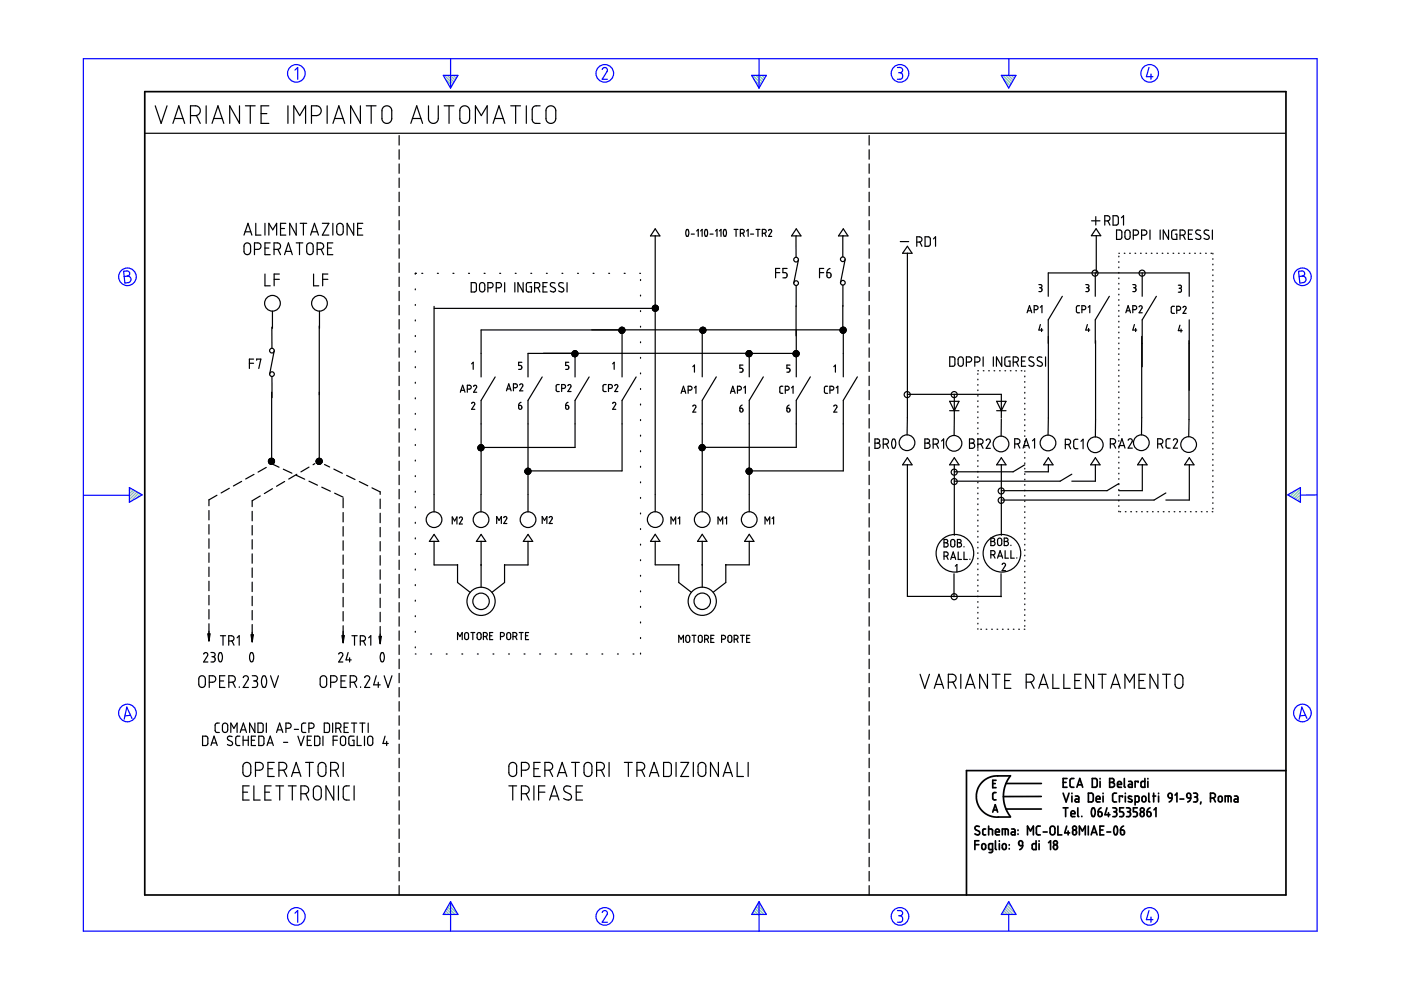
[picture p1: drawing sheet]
<svg xmlns="http://www.w3.org/2000/svg" width="297mm" height="210mm" viewBox="0 0 297 210" stroke-linecap="round" stroke-linejoin="round" font-family="sans-serif">
<g fill="none" stroke="#6c9" stroke-width=".25">
<path d="M94.2 16l1.8 1.8M94.5 16.8l1.3 1.4M94.8 16l1.5 1.4M95.3 18.3l.3 .3M95.5 16l1 1M96.1 16l.6 .6M96.7 16l.3 .2M159.6 16l1.8 1.8M159.9 16.8l1.3 1.4M160.3 16l1.4 1.4M160.7 18.3l.3 .3M160.9 16l1 1"/>
<path d="M161.5 16l.6 .6M162.1 16l.2 .2M212.6 16l1.8 1.8M212.8 16.8l1.3 1.4M213.2 16l1.4 1.4M213.7 18.3l.2 .3M213.8 16l1 1M214.4 16l.7 .6M215.1 16l.2 .2M27.5 103.4h-.1M27.9 103.6l-.5 .4M28.3 103.8l-.9 .9"/>
<path d="M28.7 104.1l-1.3 1.2M29 104.3l-1.6 1.6M29.4 104.5l-1.8 1.9M29.8 104.8l-.8 .8M273.4 104.7l-.3 .3M274.9 103.9l-1.4 1.3M275.7 103.6l-1.8 1.9M275.7 106.1l-.2 .3M275.7 105.5l-.6 .6M275.7 104.9l-1 1M275.7 104.2l-1.4 1.5M94 193.8v.1"/>
<path d="M94.2 193.5l.4 .4M94.4 193.1l.9 .8M94.7 192.7l1.2 1.2M94.9 192.3l1.6 1.6M95.1 191.9l1.9 1.9M95.4 191.5l.8 .8M159.4 193.8v.1M159.6 193.5l.4 .4M159.9 193.1l.8 .8M160.1 192.7l1.2 1.2M160.3 192.3l1.6 1.6M160.5 191.9l1.9 1.9"/>
<path d="M160.8 191.5l.8 .8M212.3 193.8v.1M212.6 193.5l.4 .4M212.8 193.1l.8 .8M213 192.7l1.2 1.2M213.2 192.3l1.6 1.6M213.5 191.9l1.8 1.9M213.7 191.5l.8 .8"/>
</g>
<g fill="none" stroke="#00f" stroke-width=".25">
<path d="M17.7 12.4h261.6v185h-261.6zM62.5 14.9l.6-.6v2.5M94 16h3.1l-1.6 2.7zM95.5 12.4v6.3M127.7 14.7l.5-.4 .5 .3v.5l-1 1.7h1.1M159.4 16h3.1l-1.6 2.7zM160.9 12.4v6.3M190.3 14.3h.7l.3 .3v.6l-.5 .2M190.5 15.4h.3M190.8 15.4l.5 .3v.7l-.3 .4h-.7M212.3 16h3.1l-1.5 2.7zM213.9 12.5v3.5"/>
<path d="M243.6 14.3l-.5 2h1.4M244 15.7v1.1M26.2 57.5l.9-.1 .3 .3 .1 .5-.5 .3 .5 .2 .3 .4-.1 .3-.3 .5-.9 .1zM27 58.5l-.7 .1M275.3 57.5l.9-.1 .3 .3 .1 .5-.5 .3 .5 .2 .3 .4-.1 .4-.2 .3-1 .2zM276.1 58.5l-.7 .1M17.8 105h9.6M27.4 103.4l2.7 1.5-2.7 1.6zM273 104.9l2.7-1.5v3.1zM279.3 104.9l-3.6 .1M27.7 151.7l-1.2 .1M28 152.3l-1.1-2.4-.6 2.6"/>
<path d="M276.8 151.7l-1.2 .1M277.1 152.3l-1.1-2.4-.6 2.6M62.5 193.6l.6-.5v2.4M95.5 191.2v6.2M95.5 191.2l1.6 2.7h-3.1zM127.7 193.5l.1-.3 .5-.1 .5 .4-.1 .4-1 1.6h1.1M160.9 191.2v6.2M160.9 191.2l1.6 2.7h-3.1zM190.3 193.1h.6l.4 .2v.5l-.5 .4M190.5 194.2h.3M190.8 194.2l.5 .3v.7l-.4 .3h-.6M213.9 191.2l1.5 2.7h-3.1z"/>
<path d="M213.9 193.9v3.5M243.6 193.1l-.5 1.9h1.4M244 194.4v1.1"/>
<circle cx="62.8" cy="15.6" r="1.87"/>
<circle cx="128.2" cy="15.6" r="1.87"/>
<circle cx="190.8" cy="15.6" r="1.87"/>
<circle cx="243.8" cy="15.6" r="1.87"/>
<circle cx="27" cy="58.7" r="1.87"/>
<circle cx="276.1" cy="58.7" r="1.87"/>
<circle cx="27" cy="151.2" r="1.87"/>
<circle cx="276.1" cy="151.2" r="1.87"/>
<circle cx="62.8" cy="194.3" r="1.87"/>
<circle cx="128.2" cy="194.3" r="1.87"/>
<circle cx="190.8" cy="194.3" r="1.87"/>
<circle cx="243.8" cy="194.3" r="1.87"/>
</g>
<g fill="none" stroke="#000" stroke-width=".36">
<path d="M30.7 19.4h241.9v170.4h-241.9zM206.7 179.1h.8M207.5 178.3h-.8v1.8M207.6 175.3l-.7-.1-.2 .4 .2 .3 .7 .4 .1 .5-.5 .2-.5-.2M208.2 179l.4-.1 .4 .2v.7l-.3 .3-.5-.2zM209 175.8h-.4l-.2 .2v.9l.6 .1M209.6 175.8l.8 .1v1.1M209.6 175.2v1.8M210.5 166.1h.5M210.5 172.2l.5-1.6 .5 1.6M210.6 171.7h.8M211.1 176.4h.8l-.2-.5-.3-.1-.2 .1-.1 .8 .2 .3h.6"/>
<path d="M211.1 178.3v1.7l.2 .1M211.2 168h-.4l-.3 .3v1.1l.7 .2M211.2 165.4h-.7v1.6h.7M211.9 178.3v.1M211.9 178.9v1.2M212.5 177v-1.2l1.2 .1 .1 1.1M212.6 179l.4-.1 .3 .2v.7l-.2 .3-.5-.2zM213.1 175.8v1.2M213.3 166.1h7.5M213.3 171.5h7.5M214 179.1v.1M214 179.9v.1"/>
<path d="M214.2 164.5h-3.5l-.9 .3-.9 .5-.7 .6-.7 .9-.4 1-.1 1.1 .1 1.1 .4 .9 .7 1 .8 .6 .8 .5 .9 .2h3.5M214.2 164.5l-1 1.7-.5 2.2 .1 1.3 .3 1.3 1.1 2.1M214.5 175.8h.5l.2 .2v1h-.5a.31 .31 0 0 1-.3-.3 .31 .31 0 0 1 .3-.3h.5M215.8 176v.1M215.8 176.8v.1M216.1 178.4l.4-.1 .2 .1 .1 .9-.7-.1-.1-.3zM216.8 179.3l-.2 .5-.4 .3M217.8 177v-1.8l.7 1 .6-1v1.8M219.7 178.3v1.8h-.7l-.2-.2 .1-.9 .8-.1M220.3 178.3v.1M220.3 178.9v1.2M220.6 175.2h-.6l-.3 .3 .1 1.3 .8 .2"/>
<path d="M220.8 168.9h-8.1M221.2 176.4h.8M222.3 178.7l.4-.4v1.8M222.8 175.3l.4-.1 .4 .3 .1 1.1-.4 .4h-.4l-.2-.3-.1-1.1zM224.3 175.2v1.8h.8M225.4 165.9h.6M225.4 168.2l.6 1.8 .7-1.8M225.4 171.3h1M225.9 171.3v1.8M226.2 175.2l-.5 1.4h1.1M226.2 165.1h-.8v1.8h.8M226.5 176.2v.8"/>
<path d="M227.1 172.5h.8l-.1-.5-.4-.1-.3 .2v.8l.2 .2h.6M227.3 168.2v.1M227.3 168.8v1.2M227.5 176.1l.4-.1 .3 .1v.6l-.2 .3h-.2l-.3-.2zM227.7 165.1h-.6l-.2 .3v1.4l.3 .1h.5M228 168.8h.5l.2 .2v1h-.5a.31 .31 0 0 1-.3-.3 .31 .31 0 0 1 .3-.3h.5M228.3 166.9l.6-1.8 .7 1.8M228.5 166.4h.9M228.5 171.3v1.7l.2 .1M228.9 177v-1.8l.6 1 .6-1v1.8M229.4 173.1h.1M230.7 175.2v1.8"/>
<path d="M230.8 168.2h.7l.3 .3v1.2l-.3 .3h-.7zM231.4 177l.6-1.8 .6 1.8M231.5 176.5h.9M231.6 165.1h.7l.3 .2v1.3l-.2 .3h-.8zM231.6 171.4a.53 .53 0 0 1 .5 .2 .53 .53 0 0 1 .1 .5l-.1 .7a.34 .34 0 0 1-.4 .3 .34 .34 0 0 1-.3-.4v-.6zM232.4 169.4h.8v-.3l-.2-.3-.5 .1-.1 .9 .2 .2h.6M232.8 172.1h.6l.2 .2 .1 .5-.2 .3h-.3l-.3-.1zM233.2 176h.6M233.2 165.1v.1M233.2 165.7v1.2M233.4 171.3l-.4 .3-.2 .5M233.9 168.2v.1"/>
<path d="M233.9 168.8v1.2M234 175.2h-.8v1.8h.8M234.7 176.4h.8M234.7 171.3l-.4 1.4h1M235 172.3v.8M235.3 165.1h.6l.3 .3-.1 .4-.3 .1 .4 .1 .1 .3-.1 .4-.3 .2h-.6zM235.3 165.9h.5M235.9 171.3h.7l.1 .2 .1 .3-.4 .3M236.2 172.1h.2M236.3 175.3a.48 .48 0 0 1 .6 .1 .48 .48 0 0 1 0 .5l-.1 .9a.35 .35 0 0 1-.5 .2 .35 .35 0 0 1-.1-.5l-.1-.6zM236.4 172.1l.3 .2 .1 .5-.3 .3h-.6M236.7 168.2h-.5l-.3 .3v1.3l.3 .2h.5"/>
<path d="M236.9 166.3h.9l-.2-.5-.3-.1-.3 .1-.1 .9 .2 .2h.7M237.6 176l.7 .1 .1 .6-.2 .3-.5-.2zM238 169v-.2h-.7v1.2M238.2 175.2l-.5 .3-.1 .5M238.2 171.3h-.8v.8h.6l.2 .4-.1 .6h-.7M238.4 165.1v1.7l.2 .1M238.6 168.2v.1M238.6 168.8v1.2M238.8 171.3h.5l.3 .2v.4l-.3 .2M239.1 172.1h.2M239.3 172.1l.4 .3-.1 .5-.2 .2h-.6M239.3 165.7h.5l.3 .2v1h-.6a.31 .31 0 0 1-.3-.3 .31 .31 0 0 1 .3-.3h.6"/>
<path d="M239.9 168.9l-.2-.1a.29 .29 0 0 0-.4 .1 .29 .29 0 0 0 .1 .4l.5 .2a.33 .33 0 0 1 0 .5 .33 .33 0 0 1-.5 0l-.2-.1M240.7 170l.7-.1 .1-.9-.2-.2h-.6v1.9M241.1 171.3h-.8v.8h.6l.2 .3-.1 .7h-.7M241.3 165.9v-.2h-.6v1.2M241.9 172.3l.2-.2 .4 .2 .1 .5-.1 .2-.4 .1-.2-.1zM242.2 169l.2-.2 .4 .1 .2 .8-.2 .2-.4 .1-.3-.2zM242.7 165.1v1.8h-.6l-.2-.2 .1-.9 .2-.1h.5M243.2 172.1l.7 .2v.7l-.4 .1-.2-.1zM243.4 165.1v.1M243.4 165.7v1.2M243.6 168.2v1.6l.2 .2M243.8 171.3l-.4 .3-.2 .5"/>
<path d="M244.4 168.8h.6M244.6 168.2v1.8M244.7 171.7l.4-.4v1.8M245.6 168.2v.1M245.6 168.8v1.2M247.7 168.4l.3-.2 .4 .1 .1 .9-.7-.1zM248.5 169.2l-.2 .5-.4 .3M249.1 168.6l.4-.4v1.8M250.2 169.4h.8M251.7 168.3l.3-.1 .3 .1 .2 .9h-.6l-.2-.2zM252.5 169.2l-.2 .5-.5 .3M253.1 168.2l.7 .1 .1 .4-.4 .3"/>
<path d="M253.3 169h.2M253.5 169l.4 .2v.5l-.2 .3h-.6M254.6 170l-.1 .5M256.6 169.2l.9-.1 .2-.3-.1-.4-.4-.2h-.6v1.8M257.3 169.2l.4 .8M258.4 169l.2-.2 .4 .1 .1 .8-.1 .2-.4 .1-.3-.2zM259.8 170v-1.2l1.1 .1 .1 1.1M260.4 168.8v1.2M261.7 168.8h.6l.2 .3v.9h-.6a.31 .31 0 0 1-.3-.3 .31 .31 0 0 1 .3-.3h.6M272.6 163.4h-67.7v26.4M210.4 180.1l-.7-.1-.1-.9 .2-.2h.6v1.6l-.2 .2-.5 .1"/>
<circle cx="223.7" cy="179.6" r=".49"/>
<circle cx="223.8" cy="178.7" r=".41"/>
<circle cx="227.8" cy="175.6" r=".41"/>
<circle cx="242.2" cy="171.7" r=".42"/>
</g>
<g fill="none" stroke="#000" stroke-width=".25">
<path d="M30.7 28.3h241.8M32.9 22.4l1.3 3.8 1.2-3.8M36.7 26.2l1.2-3.8 1.3 3.8M37 25.1h1.8M40.4 24.5h1.2l.6-.3 .3-.5-.3-.9-.6-.4h-1.2v3.8M41.6 24.5l.9 1.7M43.7 22.4v3.8M45 26.2l1.2-3.8 1.3 3.8M45.3 25.1h1.8M50.8 22.4v3.8l-2.1-3.8v3.8M52 22.4h2.1M53.1 22.4v3.8"/>
<path d="M55.4 24.1h1.2M57 22.4h-1.6v3.8h1.6M61 22.4v3.8M62.3 26.2v-3.8l1.2 2.1 1.3-2.1v3.8M66 24.5h1.3l.6-.3 .2-.8-.3-.7-.6-.3h-1.2v3.8M69.4 22.4v3.8M70.6 26.2l1.2-3.8 1.3 3.8M71 25.1h1.7M76.4 22.4v3.8l-2.1-3.8v3.8M77.7 22.4h2M78.7 22.4v3.8M81.2 22.8l.5-.3h.6l.5 .2 .2 .4 .1 2.2-.3 .5-.5 .3h-.7l-.6-.6v-2.2z"/>
<path d="M84.6 28.7v2.1M84.6 31.7v2.1M84.6 34.8v1.9M84.6 37.8v2M87.1 26.2l1.2-3.8 1.3 3.8M87.4 25.1h1.8M90.8 22.4v2.9l.4 .7 .5 .2 .8-.2 .4-.6v-3M94.2 22.4h2M95.2 22.4v3.8M97.7 22.8l.4-.3 .6-.1 .4 .2 .4 .5v2.2l-.2 .6-.4 .2h-.8l-.6-.6v-2.2zM100.8 26.2v-3.8l1.2 2.1 1.3-2.1v3.8M104.5 26.2l1.3-3.8 1.2 3.8"/>
<path d="M104.9 25.1h1.8M108.3 22.4h2.1M109.3 22.4v3.8M111.6 22.4v3.8M114.5 22.4l-1.1 .1-.4 .3-.2 .4v2.2l.2 .4 .5 .4h1M116 22.8l.4-.3 .5-.1 .5 .2 .4 .5v2.2l-.3 .6-.3 .2h-.8l-.6-.6v-2.2zM184.3 28.7v2.1M184.3 31.7v2.1M184.3 34.8v1.9M184.3 37.8v2M51.7 49.8l.9-2.5 .8 2.5M51.9 51.7l.7-.2 .5 .5v1.5l-.5 .5-.4-.1-.4-.3-.1-1.5z"/>
<path d="M52 49.1h1.2M54 52.9h.8l.3-.2 .2-.4-.1-.5-.5-.3h-.7v2.5M54.2 47.3v2.5h1.1M56.2 47.3v2.5M56.2 58.1v2.5h1.1M56.2 52.6h.8M57 49.8v-2.5l.8 1.4 .9-1.4v2.5M57.3 51.5h-1.1v2.5h1.1M58.1 52.9h.8l.4-.2 .2-.4-.2-.6-.4-.2h-.8v2.5M58.1 59.2h1.1M58.9 52.9l.6 1.1M59.2 58.1h-1.1v2.5"/>
<path d="M59.5 48.5h.8M60.3 54l.9-2.5 .8 2.5M60.6 53.3h1.1M60.6 47.3h-1.1v2.5h1.1M62.8 47.3v2.5l-1.4-2.5v2.5M62.8 51.5h1.4M63.5 51.5v2.5M63.6 47.3h1.4M64.3 47.3v2.5M65.2 51.7l.6-.2 .4 .2 .2 .3v1.4l-.5 .6-.6-.1-.2-.3-.1-1.5zM65.8 49.8l.9-2.5 .8 2.5M66.1 49.1h1.2"/>
<path d="M66.5 58.1v2.5h1.1M67.2 52.9h.9l.3-.2 .2-.4-.1-.5-.5-.3h-.8v2.5M68.1 52.9l.5 1.1M68.3 47.3h1.4l-1.4 2.5h1.4M68.4 59.2h1.1M69.4 52.6h.9M69.5 58.1h-1.1v2.5M70.6 47.3v2.5M70.6 51.5h-1.2v2.5h1.2M71.5 47.6l.7-.3 .5 .5 .1 1.5-.5 .5h-.5l-.4-.4v-1.5zM75 47.3v2.5l-1.4-2.5v2.5M75.8 48.5h.8"/>
<path d="M76.9 47.3h-1.1v2.5h1.1M84.6 40.7v2.1M84.6 43.8v2M84.6 46.8v1.9M84.6 49.8v2M84.6 52.7v2.1M84.6 55.8v2M84.6 58.8v1.9M88.1 58h.1M88.1 58v.1M89.4 58h.2M92.7 58h.2"/>
<path d="M96 58h.2M99.3 58h.2M99.9 59.9h.9l.2 .3v1.4l-.3 .3h-.8zM102.6 58h.2M105.9 58h.3M107 59.9v2M109.2 59.9v2M109.2 58h.2M110.9 59.9v2l-1.1-2v2M112.5 58h.2M112.7 59.9h-.8l-.3 .2v1.5l.3 .3h.8v-1.1h-.3M115.8 58h.2"/>
<path d="M116 59.9h-.9v2h.9M119.1 58h.2M120.2 59.9v2M122.4 58h.2M125.8 58h.1M129.1 58h.1M132.3 58h.2M135.6 58h.2M135.8 59.3v.2M138.9 50v58.5M138.9 48.5l1 1.5h-2zM145.5 48.7a.51 .51 0 0 1 .5 .8v.2a.32 .32 0 0 1-.3 .4 .32 .32 0 0 1-.3-.4z"/>
<path d="M146.6 49.6h.6M147.7 49l.3-.4v1.5M148.5 49l.4-.4v1.5M149.6 48.7l.2-.1 .1 .3 .1 .8a.32 .32 0 0 1-.4 .4 .32 .32 0 0 1-.2-.4zM150.5 49.6h.7M151.7 49l.3-.4v1.5M152.5 49l.4-.4v1.5M153.5 48.7a.5 .5 0 0 1 .5 .7v.3a.32 .32 0 0 1-.4 .4 .32 .32 0 0 1-.2-.4zM155.6 48.6h.9M156.1 48.6v1.5M157 49.5l.7-.2 .1-.3-.2-.3-.6-.1v1.5M157.5 49.5l.3 .6"/>
<path d="M158.3 49l.3-.4v1.5M159.1 49.6h.7M160.3 48.6h.8M160.7 48.6v1.5M161.6 49.5l.6-.1 .3-.3-.1-.3-.8-.2v1.5M162.1 49.5l.4 .6M162.9 48.9a.34 .34 0 0 1 .5-.3 .34 .34 0 0 1 .2 .5l-.7 1h.7M164.4 57.8h.9M165.3 56.9h-.9v2M166.9 56.9h-.9v.9h.5l.4 .4-.2 .6-.7 .1M168.8 50.1v4.4M168.8 48.5l1 1.5h-2z"/>
<path d="M169.3 55.1l-1 4.9M173.8 57.8h.8M174.6 56.9h-.8v2M175.3 57.8l.8 .1 .1 .7-.2 .2-.3 .1-.3-.1zM176 56.9l-.5 .3-.2 .6M178.7 50v4.5M178.8 48.5l1 1.5h-2zM179.2 55l-1 4.9M184.3 40.7v2.1M184.3 43.8v2M184.3 46.8v1.9M184.3 49.8v2"/>
<path d="M184.3 52.7v2.1M184.3 55.8v2M184.3 58.8v1.9M190.9 51.2h1.8M192.4 53.7v34.9M192.4 52.2l1 1.5h-2zM194.4 51.3h.7l.3-.2 .1-.4-.2-.4-.9-.1v2M195 51.3l.5 .9M196.1 50.2h.8l.3 .3 .1 1.3-.4 .4h-.8zM197.9 50.7l.5-.5v2M222.2 57.8v5M222.3 57.9h29.8"/>
<path d="M231.4 46.8h1.8M232.2 57.8v5M232.3 45.9v1.8M232.4 48.5l1 1.5h-2zM232.4 50v7.9M234.2 46.8l.9-.1 .2-.3-.1-.5-.3-.2h-.7v2M234.9 46.8l.4 .9M236 45.7h.8l.3 .4v1.2l-.3 .4h-.8zM236.7 48.8h.8l.3 .3v1.2l-.2 .4-.9 .1zM237.2 53.7h.1M237.2 54.3v.2M237.2 55.5v.1"/>
<path d="M237.2 56.6v.2M237.2 57.8v.1M237.2 58.9v.2M237.8 46.2l.4-.5v2M238.4 53.7h.1M238.7 48.9l.5-.1 .4 .4v1.1l-.3 .4h-.5l-.3-.3v-1.2zM239.5 53.7h.1M240.3 49.9l.9-.2 .2-.3-.1-.4-.4-.2h-.6v2M240.6 53.7h.2M241.8 53.7h.2M242 49.9l1-.2 .2-.3-.2-.5-1-.1v2M242.2 57.8v5"/>
<path d="M243 53.7h.1M243.8 48.8v2M244.1 53.7h.1M245.3 53.7h.1M246 48.8v2M246.4 53.7h.1M247.5 53.7h.2M247.8 48.8v2l-1.2-2v2M248.7 53.7h.2M249.5 48.8h-.8l-.3 .3v1.3l.3 .3 .8 .1v-1.1h-.3M249.9 53.7h.1M250.2 49.9l.9-.2 .2-.3-.1-.4-.4-.2h-.6v2"/>
<path d="M250.8 49.9l.5 .9M251 53.7h.1M252 49.7h.6M252.1 57.8v5M252.2 53.7h.1M252.8 48.8h-.8v2h.8M253.3 53.7h.1M254.4 53.7h.2M254.5 48.9l-.6-.1-.4 .3 .1 .4 1 .6-.1 .5-.4 .2-.6-.3M255.6 53.7h.2M256.3 48.9l-.7-.1-.3 .4 .1 .3 .9 .5v.6l-.5 .2-.5-.3M256.8 53.7h.1"/>
<path d="M257 48.8v2M257.2 53.7v.1M257.2 54.8v.2M257.2 56v.2M257.2 57.1v.2M257.2 58.3v.1M257.2 59.5v.1M52.9 77h.9M53.8 76.1h-.9v2M54.4 76.4v-.3h.9l-.4 2M57.6 69.4l.1 4.5M57.7 79.8v4.5"/>
<path d="M57.8 66v3.6M58.1 74.3l-.9 5M67.7 69.1v28.5M67.7 66v3.6M84.6 61.8v2M84.6 64.7v2.1M84.6 67.8v2M84.6 70.8v1.9M84.6 73.8v2M84.6 76.8v2M84.6 79.8v2M88.1 61.3v.1"/>
<path d="M88.1 64.6v.1M88.1 67.8v.3M88.1 71.1v.3M88.1 74.4v.3M88.1 77.7v.3M92 65v43.5M92.1 65.4h46.8M100 77.2l.3-.4v1.5M101.8 60.1l.6-.2 .4 .4v1.2l-.5 .4-.4-.1-.2-.2v-1.1zM102 79.9v-9.9h29.9v9.9M103.4 61l1-.1 .1-.3-.1-.5-.3-.2h-.7v2M105 79.9l-3 5v23.6"/>
<path d="M105.2 61l.9-.1 .2-.3-.1-.5-.3-.2h-.7v2M110.6 76.8h-.6v.7h.4l.2 .3-.1 .4-.5 .1M112 79.9v-5h9.9v5M113.3 61l1-.1 .2-.4-.3-.5-.9-.1v2M114 61l.5 .9M115 79.9l-3 5v23.6M115.1 60.8h.7M115.2 74.9h43.8M117.7 60l-.7-.1-.3 .5 .1 .3 .9 .5v.5l-.4 .2-.6-.2M119.4 60l-.6-.1-.3 .2-.1 .3 .2 .3 .8 .4 .1 .6-.4 .2-.7-.2M120.6 76.8h-.7v.7h.5l.2 .2-.1 .5-.6 .1M121.5 75.5h.1"/>
<path d="M121.7 74.4l-.4 .4M121.7 75.6l.8-.7-.7 .7M121.8 75.5l-.2 .1M121.8 74.4l-.5 .5M121.9 74.4l-.7 .6M122 74.4l-.7 .7M122.1 74.4l-.8 .8M122.2 74.4l-.9 .9 .9-.8M122.3 75.5l-.1 .1M122.3 74.5l-.9 .9M122.4 74.6l-.9 .9M122.5 75.3l-.4 .3"/>
<path d="M122.5 74.7l-.9 .9M122.5 74.7l-.8 .8M122.5 75.2l-.3 .3M122.5 75l-.5 .6M122.5 75l-.6 .6M124.9 79.9l-3 5v10h-19.9M125.5 69.9h53.3v10M129.9 77.2l.3-.4v1.5M131.5 70.5h.1M131.7 70.5l-.1 .1M131.7 69.4l-.5 .4M131.8 69.4l-.6 .5"/>
<path d="M131.8 70.5l-.1 .2 .2-.2M131.9 69.4l-.7 .6M131.9 69.4l-.7 .7M132 69.4l-.8 .8M132.1 70.5l-.2 .2M132.1 69.4l-.8 .8M132.2 69.4l-.9 1 .9-.9M132.3 69.5l-.9 .9M132.3 69.6l-.9 .9M132.4 69.6l-1 .9M132.4 69.6l-.9 .9M132.4 69.7l-.8 .8"/>
<path d="M132.4 69.8l-.8 .8M132.4 70.3l-.3 .3M132.5 70.2l-.3 .3M132.5 69.9l-.7 .6M132.5 69.8l-.7 .7M132.5 70l-.7 .7M134.9 79.9l-3 5v14.9h-19.9M135.8 62.6v.2M135.8 65.9v.2M135.8 69.2v.2M135.8 72.5v.2M135.8 75.8v.2"/>
<path d="M135.8 79.1v.2M138.6 65.5l.7-.7-.9 .9M138.6 64.8l-.2 .2M138.6 65.5l-.2 .2M138.7 64.7l-.4 .4M138.9 64.7l-.6 .6M139 65.5l-.4 .4M139 64.7l-.7 .7M139.1 64.7l-.8 .8M139.2 65.5l-.5 .5M139.2 64.8l-.8 .8 .1-.1M139.4 64.9l-.7 .6"/>
<path d="M139.4 64.9l-.9 .9M139.5 65.7l-.2 .2M139.5 65l-.9 .9M139.5 65.1l-.4 .4M139.6 65.2l-.9 .8M139.6 65.5l-.5 .5M139.6 65.2l-.7 .8 .7-.7M139.6 65.4l-.6 .6M146.9 77.7l.3-.3v1.5M148.5 70.4l.9-.9-.9 .9M148.7 69.5l-.2 .2M148.8 69.4l-.4 .4"/>
<path d="M148.9 69.9v10M148.9 70.5l.7-.7-.8 .8M149 70.5l-.2 .1M149 69.4l-.6 .6M149.1 70.5l-.1 .2M149.1 69.4l-.7 .7M149.2 69.4l-.8 .8M149.3 69.4l-.9 .9M149.5 69.6l-.9 .9M149.6 69.7l-.9 .9M149.6 70.4l-.2 .1M149.6 70.2l-.4 .4"/>
<path d="M149.7 70.1l-.6 .6M149.7 69.9l-.8 .8M151.9 79.9l-3 5v23.6M157.5 77.4h-.6v.7h.4l.2 .2-.1 .5-.5 .1M158.2 75.1l.8-.7-.8 .8M158.5 75.5h.1M158.5 74.4l-.3 .3M158.6 74.4l-.4 .4M158.7 75.5l-.1 .1M158.8 74.3l-.6 .7M158.9 75.5l-.1 .1M159 75.5l-.1 .1"/>
<path d="M159.1 74.4l-.9 .9 .9-.9M159.2 74.5l-.9 .9M159.3 74.5l-.9 1M159.3 75.4l-.1 .1M159.4 74.7l-.9 .8M159.4 74.7l-.9 .9M159.4 74.8l-.7 .7M159.4 75.2l-.4 .4M159.4 74.8l-.8 .8M159.4 74.9l-.7 .7M159.4 75.1l-.4 .4M161.8 79.9l-2.9 5v23.6"/>
<path d="M167.5 77.4h-.7v.7h.5l.2 .3-.1 .4-.6 .1M168.1 75.1l.9-.7-.8 .7M168.5 74.4l-.3 .3M168.6 74.4l-.4 .4M168.7 74.3l-.6 .6M168.8 64.9v6.3M168.8 60.5v4.5M168.8 74.3l-.7 .7M168.8 69.9v10M168.8 74.9h-9.9v5M169 75.5l-.1 .1M169 74.4l-.8 .8"/>
<path d="M169.1 74.4l-.9 .9M169.1 74.5l-.8 .9M169.2 74.5l-.9 .9M169.3 74.6l-.9 .9M169.3 75.3l-.1 .2M169.4 74.7l-.9 .9M169.4 74.8l-.8 .8M169.4 75.1l-.4 .5M169.4 74.9l-.7 .7M169.4 75.1l-.4 .4M169.4 75l-.6 .6M171.8 79.9l-3 5v9.9h-19.9"/>
<path d="M176.8 77.7l.3-.3v1.5M178.5 69.4l-.3 .3M178.5 70.5v.1M178.5 69.4l-.4 .4M178.7 69.4l-.6 .6M178.7 64.8v5.2M178.7 60.5v4.4M178.8 69.4l-.7 .6M178.9 69.4l-.8 .7M178.9 69.4l-.8 .8M179 70.5l-.1 .1M179 69.4l-.8 .9"/>
<path d="M179.1 69.5l-.9 .9M179.2 69.5l-1 .9M179.2 69.6l-.9 .9M179.3 69.7l-.8 .8M179.3 70.4l-.2 .1M179.3 69.8l-.8 .8M179.4 69.8l-.8 .8M179.4 70.1l-.5 .5M179.4 70l-.7 .7M179.4 69.9l-.7 .7M179.4 70.1l-.4 .4M181.8 79.9l-3 5v14.9h-19.9"/>
<path d="M184.3 61.8v2M184.3 64.7v2.1M184.3 67.8v2M184.3 70.8v1.9M184.3 73.8v2M184.3 76.8v2M184.3 79.8v2M201.4 75.7h.7l.4 .3v1.3l-.3 .3-.8 .1zM203.3 75.9l.5-.2 .4 .4v1.1l-.3 .4h-.5l-.3-.4zM204.9 76.8l.9-.2 .2-.3-.2-.5-.9-.1v2M206.7 76.8h.6l.3-.2 .2-.5-.2-.3-.9-.1v2M207.3 78.6h.2"/>
<path d="M207.3 79.2v.2M208.4 75.7v2M208.5 78.6h.1M209.6 78.6h.2M210.6 75.7v2M210.8 78.6h.1M211.9 78.6h.2M212.4 75.7v2l-1.1-2v2M213.1 78.6h.1M214.1 75.7h-.8l-.3 .3v1.3l.3 .3 .8 .1v-1.1h-.3M214.2 78.6h.2M214.8 76.8l1-.2 .1-.3-.1-.4-.3-.2h-.7v2"/>
<path d="M215.4 78.6h.1M215.5 76.8l.4 .9M216.5 78.6h.2M216.6 76.6h.7M217.3 78.6v.1M217.3 79.7v.2M217.5 75.7h-.9v2h.9M217.8 66.3l.5-1.5 .5 1.5M217.9 65.9h.7M219.1 75.8l-.7-.1-.2 .2-.1 .3 .2 .3 .8 .4 .1 .5-.3 .3-.8-.3M219.3 65.7l.7-.2v-.5l-.2-.2h-.5v1.5M220.3 60.3h.4a.34 .34 0 0 1 .2 .4 .34 .34 0 0 1-.3 .3"/>
<path d="M220.4 61h.2M220.6 61l.3 .1v.5l-.2 .2h-.4M220.6 68.8l-.3 1.2h.8M220.6 65.2l.3-.4v1.5M220.8 69.6v.7M220.9 75.8l-.7-.1-.3 .5 .2 .3 .9 .5v.4l-.3 .3-.8-.3M221.7 75.7v2M225.2 62.8l-3 5 .1 20.8M228.9 64.8l-.5 .1-.2 .2 .1 1.1 .6 .1M229.4 65.7l.7-.1 .1-.3-.1-.4-.7-.1v1.5M230.2 60.3h.3a.33 .33 0 0 1 .4 .4 .33 .33 0 0 1-.4 .3M230.4 61h.1"/>
<path d="M230.5 61l.4 .2-.1 .5-.6 .1M230.5 68.8l-.3 1.2h.9M230.7 65.2l.4-.4v1.5M230.8 69.6v.7M232.3 72.2v16.8M235.2 62.8l-3 5v5M237.2 60.1v.1M237.2 61.2v.2M237.2 62.4v.1M237.2 63.5v.2M237.2 64.7v.1M237.2 65.8v.2"/>
<path d="M237.2 67v.1M237.2 68.1v.2M237.2 69.3v.1M237.2 70.4v.2M237.2 71.6v.1M237.2 72.7v.2M237.2 73.9v.1M237.2 75v.2M237.2 76.2v.1M237.2 77.3v.2M237.2 78.5v.1M237.2 79.6v.2"/>
<path d="M238.7 66.3l.5-1.5 .5 1.5M238.8 65.9h.7M240.2 60.3h.3a.33 .33 0 0 1 .4 .4 .33 .33 0 0 1-.4 .3M240.2 65.7l.7-.1 .1-.3-.1-.4-.7-.1v1.5M240.3 61h.2M240.5 61l.3 .1v.5l-.2 .2h-.4M240.5 68.8l-.3 1.2h.8M240.8 69.6v.7M241.5 65.1l.1-.1a.33 .33 0 0 1 .4-.1 .33 .33 0 0 1 .1 .4l-.6 1h.7M242.1 71.3l-.1 20.9M245.2 62.8l-3 5v10M249 64.9l-.5 .1-.2 .2 .1 1.1 .6 .1"/>
<path d="M249.5 65.8l.7-.1 .1-.2-.1-.4-.7-.2v1.5M249.8 60.5h.4a.33 .33 0 0 1 .3 .3 .33 .33 0 0 1-.3 .3M250 61.1h.2M250.2 61.1l.2 .2 .1 .4-.3 .3h-.4M250.2 68.9l-.4 1.2h.9M250.4 69.8v.6M250.8 65.2a.33 .33 0 0 1 .5-.2 .33 .33 0 0 1 .1 .4l-.6 1h.7M252.1 72.2l-.1 20.4M252.1 67.8v15M257.2 60.6v.1M257.2 61.7v.2M257.2 62.9v.2"/>
<path d="M257.2 64.1v.1M257.2 65.2v.1M257.2 66.4v.1M257.2 67.5v.1M257.2 68.6v.2M257.2 69.8v.2M257.2 71v.1M257.2 72.1v.1M257.2 73.3v.1M257.2 74.4v.1M257.2 75.5v.2M257.2 76.7v.2"/>
<path d="M257.2 77.9v.1M257.2 79v.1M56.5 99.1l-1.8 1M57 97.9l-.1 .1M57.1 97.3v.1M57.1 97.9l-.1 .2M57.3 97.2l-.3 .3M57.5 97.2l-.6 .5M57.5 97.9l-.4 .4M57.5 97.2l-.6 .6M57.6 83.1v14.5M57.6 97.2l-.7 .7 .8-.7"/>
<path d="M57.7 97.9l-.5 .5M57.8 97.2l-.7 .7M57.8 97.2l-.8 .8M57.8 98.3l-.1 .1M57.8 97.9l.3-.3-.7 .8M57.8 97.7l.3-.2-.9 .8M57.8 97.8l-.5 .6M57.8 97.7l-.2 .2M57.8 97.5l-.4 .4M57.9 97.3l-.9 .9M58 97.3l-1 .9M58 98.5l1.2 .6"/>
<path d="M58 97.3l-.9 1M58 98.2v.1M58.1 97.9l-.3 .2M58.2 97.7l-.8 .7M58.2 97.9l-.6 .5M58.2 98l-.4 .3M60.1 99.5l1.8 .8M65.5 99l-1.7 1.1M66.8 98.3l-.4 .2M67.1 97.9h-.1M67.1 97.9v.1M67.5 97.2l-.4 .4"/>
<path d="M67.6 97.2l-.6 .5M67.6 97.9l-.3 .4M67.7 97.2l-.7 .6M67.8 97.2l-.8 .7M67.8 97.9l-.4 .5M67.8 97.3l-.7 .8M67.8 97.9h.1M67.8 97.2l-.7 .7M67.9 97.2l-.1 .1M68 97.2l-.9 .9M68 97.9l-.6 .5M68.1 97.3l-.9 .9 .6-.7"/>
<path d="M68.1 97.3l-.3 .3M68.1 97.4l-.9 .9M68.2 97.4l-.6 .5M68.2 97.5l-.9 .9M68.2 97.5l-.4 .4M68.3 98l-.4 .4M68.3 97.6l-.4 .3M68.3 97.6l-.8 .8M68.3 97.9l-.5 .5M68.3 97.9h.1M68.3 97.8l-.7 .6M68.3 97.7l-.7 .7"/>
<path d="M68.8 98.5l1.1 .5M70.8 99.5l1.8 .9M84.6 82.8v2M84.6 85.8v2M84.6 88.8v2M84.6 91.8v2M84.6 94.8v2M84.6 97.8v2M88.1 81v.3M88.1 84.3v.3M88.1 87.7v.1M88.1 91v.1"/>
<path d="M88.1 94.3v.1M88.1 97.6v.1M97.6 83.2l.5-1.5 .5 1.5M97.7 82.8h.7M99.1 82.5l.7-.1 .1-.4-.2-.3h-.6v1.5M100 85.5a.34 .34 0 0 1 .4-.2 .34 .34 0 0 1 .2 .5l-.6 1h.7M100.4 81.9a.33 .33 0 0 1 .5-.2 .33 .33 0 0 1 .1 .5l-.6 1h.7M101.6 95.4h.1M101.8 94.3l-.5 .5M101.8 95.4l-.1 .1M101.9 94.3l-.6 .5M101.9 95.4l-.1 .1"/>
<path d="M102 95.4l-.1 .2M102 94.3l-.7 .7M102.1 95.4l.5-.4-.6 .6M102.2 94.3l-.9 .8M102.2 95.4l-.2 .2M102.2 94.3l-.8 .8M102.3 94.4l-.9 .8 .9-.8M102.3 95.4l-.1 .1M102.3 95.4v.1M102.4 94.4l-.9 .9M102.4 94.5l-.9 .9M102.5 94.5l-.9 .9"/>
<path d="M102.5 94.6l-.9 .8M102.5 94.6l-.8 .8M102.6 95.2l-.3 .2M102.6 94.7l-.8 .7M102.6 94.8l-.7 .6M102.6 95.1l-.3 .3M107.4 82.9l.5-1.5 .5 1.5M107.5 82.5h.7M108.9 82.2l.7-.2 .1-.2-.1-.3-.7-.1v1.5M110 86h.5l.1 .5a.34 .34 0 0 1-.3 .3 .34 .34 0 0 1-.3-.3zM110.2 81.6a.34 .34 0 0 1 .5-.2 .34 .34 0 0 1 .1 .5l-.6 1h.7M110.5 85.3l-.4 .3-.1 .4"/>
<path d="M111.8 99.3l-.5 .4M111.8 99.3l-.5 .5M112 99.3l-.7 .6M112 99.3l-.7 .7M112.1 99.3l-.8 .8M112.2 99.4l-.8 .8 .9-.8M112.3 99.4l-.9 .9M112.4 99.4l-.9 1M112.4 99.5l-.9 .9M112.5 99.5l-.9 .9M112.5 99.6l-.8 .8M112.5 99.7l-.9 .8"/>
<path d="M112.5 99.7l-.6 .7M112.6 99.8l-.8 .7M112.6 99.9l-.7 .7M112.6 99.9l-.6 .5M118.6 81.5h-.4l-.3 .3v1l.3 .2h.4M119.1 82.4l.7-.2v-.5l-.7-.2v1.5M119.9 86h.6l.1 .5a.33 .33 0 0 1-.3 .3 .33 .33 0 0 1-.4-.3zM120.4 81.8a.34 .34 0 0 1 .5-.3 .34 .34 0 0 1 .1 .5l-.6 1h.7M120.4 85.3l-.3 .2-.2 .5M128.5 81.5h-.4l-.3 .3 .1 1.1 .6 .1M129 82.4l.7-.2 .1-.4-.1-.2-.7-.1v1.5M129.9 85.5a.33 .33 0 0 1 .4-.2 .33 .33 0 0 1 .2 .5l-.6 1h.7"/>
<path d="M130.3 81.8a.33 .33 0 0 1 .5-.3 .33 .33 0 0 1 .2 .5l-.7 1h.7M135.8 82.4v.2M135.8 85.7v.2M135.8 89v.2M135.8 92.3v.2M135.8 95.6v.2M135.8 98.9v.2M144.4 83.4l.5-1.5 .5 1.5M144.5 83h.8M145.9 82.7l.7-.1 .1-.4-.1-.2-.7-.1v1.5M146.9 86.1l.1-.1a.33 .33 0 0 1 .4-.1 .33 .33 0 0 1 .1 .5l-.6 1h.7M147.2 82.2l.4-.3v1.5"/>
<path d="M148.2 95l.8-.7-.8 .8M148.7 94.3l-.4 .4M148.8 94.3l-.6 .6M148.9 94.3l-.7 .6M149 95.4l-.2 .2M149.1 94.3l-.8 .9M149.1 95.4l-.1 .1M149.2 94.4l-.9 .9M149.3 94.4l-.9 .9M149.3 94.5l-.9 .9M149.4 94.5l-1 .9M149.4 94.6l-.9 .9"/>
<path d="M149.4 95.3l-.2 .1M149.4 94.6l-.8 .8M149.5 94.7l-.9 .8M149.5 94.7l-.8 .8M149.5 95.1l-.4 .3M149.5 95l-.5 .5M149.5 94.8l-.7 .7M149.5 94.9l-.6 .5M154.9 83.4l.5-1.5 .5 1.5M155 83h.7M156.4 82.7l.7-.1 .1-.4-.2-.2-.6-.1v1.5M156.9 86.6h.5l.1 .6a.33 .33 0 0 1-.4 .2 .33 .33 0 0 1-.2-.4z"/>
<path d="M157.4 85.9l-.4 .2-.1 .5M157.7 82.2l.3-.3v1.5M158.5 99.3l-.2 .3M158.6 99.3l-.4 .4M158.8 99.3l-.6 .5M158.8 99.3l-.6 .6M159 99.3l-.8 .8M159.1 99.3l-.9 .8M159.1 99.3l-.9 .9M159.2 99.4l-.9 .9M159.3 99.4l-.9 1M159.3 99.5l-.9 .9"/>
<path d="M159.4 99.5l-.9 .9M159.4 99.6l-.9 .9M159.4 99.7l-.8 .8M159.4 99.7l-.7 .7M159.5 99.8l-.8 .7M159.5 99.9l-.6 .5M159.5 100l-.5 .4M166 81.9h-.5l-.2 .3 .1 1 .6 .2M166.5 82.7h.7l.1-.3-.1-.4-.7-.1v1.5M166.8 86.6h.6l.1 .6a.33 .33 0 0 1-.4 .2 .33 .33 0 0 1-.3-.4zM167.3 85.9l-.4 .3-.1 .4M167.8 82.2l.3-.3v1.5"/>
<path d="M175.5 81.9h-.5l-.2 .3v1l.7 .2M176 82.7l.7-.1 .1-.4-.2-.2-.6-.1v1.5M176.8 86.1a.34 .34 0 0 1 .4-.2 .34 .34 0 0 1 .2 .5l-.6 1h.7M177.3 82.2l.3-.3v1.5M184.3 82.8v2M184.3 85.8v2M184.3 88.8v2M184.3 91.8v2M184.3 94.8v2M184.3 97.8v2M185.5 93.1h.7l.3 .2-.1 .5-.3 .2 .4 .2 .1 .4-.4 .4-.7 .1zM185.5 94h.6"/>
<path d="M187.3 94.2l.9-.2 .2-.4-.2-.4-.2-.1h-.7v2M187.9 94.2l.5 .9M189.3 93.2a.56 .56 0 0 1 .5 .1 .56 .56 0 0 1 .1 .6l-.1 .8a.37 .37 0 0 1-.5 .3 .37 .37 0 0 1-.2-.5l-.1-.6zM192.4 83.6h19.9v5M192.4 97l1 1.6h-2zM192.4 98.6v27.8h19.9M192.4 88.5l-.1 3.7M196.1 93.1h.6l.4 .3-.1 .4-.4 .2 .5 .1 .1 .3-.1 .3-.3 .3-.7 .1zM196.1 94h.5M197.8 94.2l1-.2 .2-.3-.1-.4-.4-.2h-.7v2M198.5 94.2l.5 .9M199.6 93.5l.5-.4v2"/>
<path d="M201.3 85.1h2l-1 2zM201.3 87.1h2M202.3 83.6v5M202.3 98.6v14.9M202.3 97l1 1.6h-2zM202.3 88.7v3.6M205.5 93.1h.8l.2 .3-.1 .4-.3 .2h.3l.3 .4-.2 .4-.2 .2-.8 .1zM205.5 94h.6M207.3 93.1h.7l.4 .4v.4l-.3 .2-.8 .1M207.3 80.4v.1M207.3 81.5v.2M207.3 82.7v.1"/>
<path d="M207.3 83.8v.2M207.3 85v.1M207.3 86.1v.2M207.3 87.3v.1M207.3 88.4v.2M207.3 89.6v.1M207.3 90.7v.2M207.3 91.9v.1M207.3 93v2.1M207.3 95.3v.2M207.3 96.5v.1M207.3 97.6v.2"/>
<path d="M207.3 98.8v.1M207.3 99.9v.2M208 94.2l.4 .9M209.1 93.4l.2-.2 .3-.1 .4 .3-.9 1.7h.9M211.3 85.1h2l-1 2zM211.3 87.1h2M212.3 98.6v14.9M212.3 97l1 1.6h-2zM212.3 88.8v3.7M215.1 94.1l.9-.1 .2-.3-.1-.5-1-.2v2M215.8 94.1l.4 .9M216.9 95l.7-2 .6 2"/>
<path d="M217.1 94.5h1M217.3 98.6l-2.5 1.4h-12.5M217.3 80.9v.1M217.3 82v.2M217.3 83.2v.2M217.3 84.3v.2M217.3 85.5v.1M217.3 86.6v.2M217.3 87.8v.1M217.3 88.9v.2M217.3 90.1v.2M217.3 91.2v.2"/>
<path d="M217.3 92.4v.1M217.3 93.5v.2M217.3 94.7v.1M217.3 95.8v.2M217.3 97v.2M217.3 98.1v.2M217.3 99.3v.1M218.9 93.5l.5-.5v2M222.3 97l1 1.6h-2zM222.3 98.6v1.4h-5M222.3 88.6l-.1 3.6M225.9 94.3l.9-.2 .2-.3-.1-.4-.3-.2-.7-.1v2"/>
<path d="M226.5 94.2l.5 .9M228.5 93.1l-.5 .1-.4 .3 .1 1.3 .2 .3h.6M229.2 93.6l.4-.5v2M232.2 97l1 1.6h-2zM232.2 98.6v3.4h-5M232.3 89l-.1 3.6M235.4 94.1l1-.1 .1-.4-.1-.4-1-.2v2M236.1 94.1l.4 .9M237.2 95l.7-2 .6 2M237.2 80.8v.1M237.2 81.9v.2M237.2 83.1v.1"/>
<path d="M237.2 84.2v.2M237.2 85.4v.1M237.2 86.5v.2M237.2 87.7v.1M237.2 88.8v.2M237.2 90v.1M237.2 91.1v.2M237.2 92.3v.1M237.2 93.4v.2M237.2 94.6v.1M237.2 95.7v.2M237.2 96.9v.1"/>
<path d="M237.2 98v.2M237.2 99.2v.1M237.4 94.5h.9M239.2 93.3l.2-.2 .3-.1 .4 .4-.9 1.6h.9M242.2 97l1 1.6h-2zM242.2 98.6v5.4h-5M245.4 94.1l1-.1 .1-.3-.1-.5-.3-.2h-.7v2M246.1 94.1l.4 .9M248.1 93h-.6l-.3 .4 .1 1.4 .2 .2h.6M248.8 93.3l.2-.2 .3-.1 .4 .5-.9 1.5h.9M252.2 97l1 1.6h-2zM252.2 98.6v7.4h-5"/>
<path d="M257.2 80.2v.1M257.2 81.3v.1M257.2 82.4v.2M257.2 83.6v.2M257.2 84.8v.1M257.2 85.9v.1M257.2 87.1v.1M257.2 88.2v.1M257.2 89.3v.2M257.2 90.5v.2M257.2 91.7v.1M257.2 92.8v.1"/>
<path d="M257.2 94v.1M257.2 95.1v.1M257.2 96.2v.2M257.2 97.4v.2M257.2 98.6v.1M257.2 99.7v.1M44.3 108.2v2M44.3 111.2v2M44.3 114.2v2M44.3 117.2v2M46 105l-1.7 1v1.2M48.6 103.5l-1.7 1"/>
<path d="M51.2 102.1l-1.7 .9M53.5 108.4v2M53.5 111.4v2M53.5 114.4v2M53.5 117.4v2M53.8 100.6l-1.7 1M55.2 105.2l-1.7 1v1.2M57.8 103.6l-1.8 1M60.3 102.1l-1.7 1M62.8 100.8l1.8 .8M62.9 100.6l-1.7 1M65.5 102l1.8 .9"/>
<path d="M68.2 103.3l1.8 .8M71 104.6l1.7 .8M72.7 105.7v2M72.7 108.7v2M72.7 111.7v2M72.7 114.7v2M72.7 117.7v2M73.5 100.8l1.8 .9M76.2 102.1l1.8 .9M78.9 103.4l1.7 .9v.5M80.6 105.8v2M80.6 108.8v2"/>
<path d="M80.6 111.8v2M80.6 114.8v2M80.6 117.8v2M84.6 100.8v2M84.6 103.8v2M84.6 106.8v2M84.6 109.8v2M84.6 112.8v2M84.6 115.8v2M84.6 118.8v2M88.1 100.9v.1M88.1 104.2v.2"/>
<path d="M88.1 107.5v.2M88.1 110.7v.3M88.1 114v.3M88.1 117.3v.3M92 113.3l1 1.5h-2zM92 114.8v5h5M95.9 111.1v-1.5l.5 .8 .5-.8v1.5M97 119.8v3.7l2.7 2.1M97.4 109.9a.33 .33 0 0 1 .4-.3 .33 .33 0 0 1 .2 .5l-.6 1h.6M102 119.8h.1M102 113.3l1 1.5h-2zM102 114.8v9.7"/>
<path d="M105.3 111v-1.5l.5 .8 .5-.8v1.5M106.8 109.7a.33 .33 0 0 1 .5-.2 .33 .33 0 0 1 .1 .5l-.6 1h.7M107 119.8v3.7l-2.7 2.1M111.5 100.4h.1M111.8 100.4l-.1 .1M111.9 100.4l-.1 .1M112 113.3l.9 1.5h-1.9zM112 114.8v5h-5M112.1 100.4l-.1 .2M112.5 100.2l-.3 .3M112.5 100.1l-.4 .4M115 111v-1.5l.4 .8 .6-.8v1.5"/>
<path d="M116.4 109.7a.34 .34 0 0 1 .5-.2 .34 .34 0 0 1 .2 .5l-.7 1h.7M135.8 102.2v.2M135.8 105.5v.2M135.8 108.8v.2M135.8 112.1v.2M135.8 115.4v.2M135.8 118.7v.2M138.9 114.8v5h5v3.7l2.7 2.1M138.9 113.3l1 1.5h-2zM142.3 111.1v-1.5l.5 .8 .5-.8v1.5M143.8 110l.3-.4v1.5M148.9 119.8h.1"/>
<path d="M148.9 114.8v9.7M148.9 113.3l1 1.5h-2zM152.2 111.1v-1.5l.5 .8 .5-.8v1.5M153.7 110l.4-.4v1.5M158.5 100.4v.1M158.7 100.4l-.1 .1M158.9 114.8v5h-5v3.7l-2.7 2.1M158.9 113.3l1 1.5h-2zM158.9 100.4l-.1 .1M159 100.4l-.1 .1M159.4 100.2l-.2 .2M159.4 100.1l-.4 .4"/>
<path d="M162.2 111.1v-1.5l.5 .8 .5-.8v1.5M163.7 110l.3-.4v1.5M184.3 100.8v2M184.3 103.8v2M184.3 106.8v2M184.3 109.8v2M184.3 112.8v2M184.3 115.8v2M184.3 118.8v2M200.2 114.4h.4a.35 .35 0 0 1 .3 .3 .35 .35 0 0 1-.3 .4l.4 .2v.4l-.3 .3h-.5zM200.2 117.9h.6l.2-.3v-.4l-.3-.2h-.5v1.6M200.2 115.1h.4"/>
<path d="M200.7 117.9l.3 .7M201.6 118.6l.5-1.6 .5 1.6M201.7 114.5l.5-.1 .2 .3v1l-.3 .3-.4-.1-.1-.2zM201.7 118.2h.8M203 114.4l.7 .1a.35 .35 0 0 1 0 .4 .35 .35 0 0 1-.3 .2l.4 .1v.5l-.3 .3h-.5zM203 115.1h.4M203.2 117v1.6h.7M204.4 115.9v.1M204.4 117v1.6h.7M205.6 118.5v.1M207.3 101.1v.1M207.3 102.2v.2"/>
<path d="M207.3 103.4v.1M207.3 104.5v.2M207.3 105.7v.1M207.3 106.8v.2M207.3 108v.1M207.3 109.1v.2M207.3 110.3v.1M207.3 111.4v.2M207.3 112.6v.1M207.3 113.7v.2M207.3 114.9v.1M207.3 116v.2"/>
<path d="M207.3 117.2v.1M207.3 118.3v.2M207.3 119.5v.1M210.1 114.1l.7 .1a.36 .36 0 0 1 .1 .4 .36 .36 0 0 1-.4 .2l.4 .3v.4l-.2 .2h-.6zM210.1 117.6l.7-.1 .2-.2-.2-.4-.7-.1v1.5M210.1 114.8h.4M210.6 117.6l.4 .7M211.5 118.3l.5-1.5 .6 1.5M211.6 114.3l.4-.2 .4 .3v1l-.2 .2-.4 .1-.3-.3zM211.6 117.9h.8M212.5 119.7a.36 .36 0 0 1 .4-.3 .36 .36 0 0 1 .2 .5l-.6 1.1h.7M212.9 114.1l.7 .1a.36 .36 0 0 1 .1 .4 .36 .36 0 0 1-.3 .2l.4 .3-.1 .4-.2 .2h-.6z"/>
<path d="M212.9 114.8h.5M213.1 116.8v1.5h.7M214.3 115.6v.1M214.3 116.8v1.5h.8M215.6 118.3h.1M217.3 100.4v.2M217.3 101.6v.1M217.3 102.7v.2M217.3 103.9v.2M217.3 105.1v.1M217.3 106.2v.1M217.3 107.4v.1"/>
<path d="M217.3 108.5v.1M217.3 109.6v.2M217.3 110.8v.2M217.3 112v.1M217.3 113.1v.1M217.3 114.3v.1M217.3 115.4v.1M217.3 116.5v.2M217.3 117.7v.2M217.3 118.9v.1M217.3 120v.1M227.2 100.5l-2.4 1.5h-22.5"/>
<path d="M237.2 102.5l-2.5 1.5h-22.4M237.2 100.3v.2M237.2 101.5v.1M237.2 102.6v.2M237.2 103.8v.1M237.2 104.9v.2M237.2 106.1v.1M237.2 107.2v.2M237.2 108.4v.1M237.4 108.5h.2M238.6 108.5h.1M239.7 108.5h.2"/>
<path d="M240.9 108.5h.1M242 108.5h.2M243.2 108.5h.2M244.3 108.5h.2M245.5 108.5h.1M246.6 108.5h.2M247.2 104.5l-2.5 1.5h-32.4M247.8 108.5h.1M248.9 108.5h.2M250.1 108.5h.2M251.2 108.5h.2M252.4 108.5h.1"/>
<path d="M253.5 108.5h.2M254.7 108.5h.1M255.8 108.5h.2M257 108.5h.2M257.2 100.9v.1M257.2 102v.2M257.2 103.1v.2M257.2 104.3v.2M257.2 105.5v.1M257.2 106.6v.1M257.2 107.8v.1M43.2 138.7l.4-.4 .3 .2 .2 .3-.9 1.6h.9"/>
<path d="M44.3 120.2v2M44.3 123.2v2M44.3 126.2v2M44.3 129.2v2M44.3 132.2v3.7M44.7 138.3l.6 .1 .3 .2-.1 .5-.3 .1M44.9 139.2h.3M45.2 139.2l.4 .3v.5l-.3 .3-.6 .1M46.5 138.5a.59 .59 0 0 1 .7 .8l-.2 .8a.37 .37 0 0 1-.5 .2 .37 .37 0 0 1-.2-.5v-.7zM46.7 134.8h1.1M47.3 134.8v2M48.5 135.9l.9-.1 .2-.4-.1-.4-.3-.2h-.7v2"/>
<path d="M49.2 135.9l.4 .9M50.3 135.2l.4-.4v2M53.1 138.5a.56 .56 0 0 1 .6 .1 .56 .56 0 0 1 .1 .6l-.2 .9a.38 .38 0 0 1-.5 .2 .38 .38 0 0 1-.1-.5l-.1-.7zM53.5 120.4v2M53.5 123.4v2M53.5 126.4v2M53.5 129.4v2M53.5 132.4v3.7M71.8 138.7l.3-.3 .5 .1 .1 .5-.9 1.4h.9M72.7 120.7v2M72.7 123.7v2M72.7 126.7v2"/>
<path d="M72.7 129.7v2M72.7 132.7v3.6M73.8 138.3l-.4 1.6h1.1M74.1 139.5v.9M74.6 134.8h1.1M75.2 134.8v2M76.4 135.9h.7l.3-.2 .1-.4-.2-.4-.9-.1v2M77 135.9l.5 .9M78.2 135.2l.4-.4v2M80.6 120.8v2M80.6 123.8v2M80.6 126.8v2"/>
<path d="M80.6 129.8v2M80.6 132.8v3.7M80.8 138.5a.59 .59 0 0 1 .7 .8l-.2 .8a.37 .37 0 0 1-.5 .2 .37 .37 0 0 1-.1-.5l-.1-.7zM84.6 121.8v2M84.6 124.8v2M84.6 127.8v2M84.6 130.8v2M84.6 133.8v2M84.6 136.8v2M84.6 139.8v2M88.1 138.7h.1M88.1 120.6v.3"/>
<path d="M88.1 124v.2M88.1 127.3v.2M88.1 130.6v.1M88.1 133.9v.1M88.1 137.2v.2M91.3 138.7h.2M94.6 138.7h.2M97 135.6v-1.5l.5 .9 .5-.9v1.5M97.9 138.7h.2M98.6 134.3l.5-.1 .2 .3v.9l-.3 .2-.5-.2zM99.8 134.1h.9M100.2 134.1v1.5"/>
<path d="M101.2 138.7h.2M101.3 134.2l.3-.1 .4 .3v.8l-.3 .4h-.3l-.2-.3zM102.5 135l.7-.1 .1-.3-.1-.4-.7-.1v1.5M103 134.9l.3 .7M103.8 134.8h.5M104.5 134.1h-.7v1.5h.7M104.5 138.7h.2M106.1 135l.7-.1 .1-.3v-.3l-.3-.2h-.5v1.5M107.5 134.2l.4-.1 .3 .3 .1 .8-.3 .4-.4-.1-.2-.2zM107.8 138.7h.2M108.8 135l.7-.2 .1-.3-.1-.3-.7-.1v1.5M109.3 134.9l.3 .7"/>
<path d="M110.1 134.1h.8M110.5 134.1v1.5M111.1 138.7h.2M111.4 134.8h.5M112.1 134.1h-.7v1.5h.7M114.4 138.7h.2M117.7 138.7h.2M121 138.7h.2M124.3 138.7h.2M127.6 138.7h.2M130.9 138.7h.2M134.2 138.7h.2"/>
<path d="M135.8 122v.2M135.8 125.3v.2M135.8 128.6v.2M135.8 131.9v.2M135.8 135.2v.2M135.8 138.5v.2M143.9 136.2v-1.5l.5 .8 .5-.8v1.5M145.5 134.9l.4-.2 .3 .3v.8l-.2 .4h-.3l-.3-.3zM146.7 134.7h.9M147.2 134.7v1.5M148.1 134.9l.4-.2 .4 .3v.9l-.3 .3-.5-.2zM149.4 135.5h.7l.1-.3v-.3l-.3-.2h-.5v1.5"/>
<path d="M149.9 135.5l.3 .7M150.7 135.4h.5M151.4 134.7h-.7v1.5h.7M153 135.5l.7-.1 .1-.5-.3-.2h-.5v1.5M154.4 134.9l.4-.2 .3 .3 .1 .9-.3 .3h-.3l-.3-.3zM155.7 135.5h.6l.2-.3-.1-.4-.7-.1v1.5M156.1 135.5l.4 .7M157 134.7h.8M157.4 134.7v1.5M158.3 135.4h.5M159 134.7h-.7v1.5h.7M184.3 121.8v2"/>
<path d="M184.3 124.8v2M184.3 127.8v2M184.3 130.8v2M184.3 133.8v2M184.3 136.8v2M184.3 139.8v2M202.3 121.6v4.9M202.5 120l.4-.3v1.6M207.3 120.6v.2M207.3 121.8v.1M207.3 122.9v.2M207.3 124.1v.1"/>
<path d="M207.3 125.2v.2M207.3 126.4v.1M207.3 127.6v.1M207.3 128.7v.1M207.3 129.8v.2M207.3 131v.1M207.3 132.1v.2M207.3 133.3v.1M207.9 133.4h.2M209.1 133.4h.1M210.2 133.4h.2M211.4 133.4h.1"/>
<path d="M212.2 121.6v4.9M212.5 133.4h.2M213.7 133.4h.1M214.8 133.4h.2M216 133.4h.1M217.1 133.4h.2M217.3 121.2v.1M217.3 122.3v.1M217.3 123.4v.2M217.3 124.6v.2M217.3 125.8v.1M217.3 126.9v.1"/>
<path d="M217.3 128.1v.1M217.3 129.2v.1M217.3 130.3v.2M217.3 131.5v.2M217.3 132.7v.1M42.4 143.4l.7-.1 .4 .5v1.4l-.4 .5h-.5l-.4-.4-.1-1.4zM42.9 156.1h.9l.2 .3 .1 1.2-.3 .5h-.9zM44.4 144.7l1.1-.2 .2-.4-.1-.6-.4-.2h-.8v2.5M44.7 158.1l.7-2 .7 2M44.9 157.5h1M46.5 153.3h-.6l-.3 .4 .1 1.5 .8 .1M46.6 144.4h.8"/>
<path d="M47.3 153.5l.6-.2 .4 .4-.1 1.3-.3 .3-.5-.1-.2-.2v-1.1zM47.7 143.3h-1.1v2.5h1.1M48.5 144.7h.8l.5-.3 .1-.6-.2-.4-.4-.1h-.8v2.5M48.9 155.3v-2l.7 1.1 .7-1.1v2M49.2 156.2l-.7-.1-.3 .3 .1 .4 1 .6-.1 .5-.4 .2-.6-.3M49.3 144.6l.6 1.2M50.7 145.6v.2M50.9 156.1h-.6l-.3 .4v1.3l.4 .3h.5M50.9 155.3l.7-2 .7 2M51.1 154.7h1M51.5 156.1v2M51.5 157h1.1"/>
<path d="M51.6 143.7l.2-.4h.5l.4 .4-.1 .4-1 1.7h1.1M52.6 156.1v2M53.3 157h.7M53.5 143.3h.7l.3 .3v.6l-.5 .2M53.8 144.4h.2M54 144.4l.5 .3 .1 .7-.3 .3-.8 .1M54 153.3v2l-1.1-2v2M54.2 156.1h-.9v2h.9M54.7 153.3h.8l.3 .3v1.4l-.3 .3h-.8zM54.9 156.1h.8l.2 .3 .1 1.3-.4 .4h-.7zM55.7 143.4l.5-.1 .3 .5v.9l-.2 .8a.46 .46 0 0 1-.6 .2 .46 .46 0 0 1-.2-.6v-1zM56.5 153.3v2"/>
<path d="M56.6 158.1l.7-2 .7 2M56.8 157.5h1M57.4 143.3l.8 2.5 .8-2.5M58.6 155.3l.7-2 .7 2M58.8 154.7h1M60.1 157.4h.9M60.6 154.4h.6l.4-.2 .1-.4-.2-.4-.9-.1v2M62.4 154.6h.9M63.2 156.1l.6 2 .7-2M64.8 153.3h-.5l-.4 .3 .1 1.6 .8 .1M65.2 157h.6M65.5 154.4h.6l.4-.2 .1-.5-.2-.3-.9-.1v2"/>
<path d="M66 156.1h-.8v2h.8M66.7 156.1h.8l.3 .3v1.2l-.3 .5h-.8zM68.1 143.4l.7-.1 .4 .4 .1 1.5-.5 .5-.6-.1-.3-.4v-1.3zM68.5 156.1v2M68.7 153.3h.9l.2 .3 .1 1.3-.3 .4h-.9zM70.1 144.7h.8l.4-.3 .2-.5-.2-.5-.4-.1h-.8v2.5M70.5 153.3v2M70.6 157h.9M71.2 154.4h.6l.4-.2 .1-.4-.2-.4-.9-.1v2M71.5 156.1h-.9v2M71.9 154.4l.4 .9M72.3 156.3l.5-.2 .5 .3v1.2l-.3 .4h-.5l-.3-.3v-1.2z"/>
<path d="M72.3 144.4h.8M73 154.2h.6M73.4 143.3h-1.1v2.5h1.1M73.9 153.3h-.9v2h.9M74.3 144.7l1.1-.2 .2-.4-.1-.6-.4-.2h-.8v2.5M74.5 153.3h1.1M75.1 156.1h-.8l-.3 .3v1.3l.3 .4h.8v-1.1h-.4M75.1 153.3v2M75.1 144.6l.5 1.2M75.7 156.1v2h.9M76.3 153.3h1.1M76.5 145.6v.2"/>
<path d="M76.8 153.3v2M77.3 156.1v2M77.3 143.7l.2-.3 .5-.1 .4 .4-.1 .4-1 1.7h1.1M78.1 156.3l.5-.2 .4 .3v1.2l-.3 .4h-.5l-.2-.3-.1-1.2zM78.1 153.3v2M79.8 143.3l-.6 1.9h1.4M80.2 144.7v1.1M81.4 143.3l.9 2.5 .8-2.5M81.6 156.1l-.4 1.5h1.1M82 157.2v.9M84.6 142.8v2M84.6 145.8v2"/>
<path d="M84.6 148.8v2M84.6 151.8v2M84.6 154.8v2M84.6 157.8v2M184.3 142.8v2M184.3 145.8v2M184.3 148.8v2M184.3 151.8v2M184.3 154.8v2M184.3 157.8v2M195.1 143l1 2.9 1-2.9M198.1 145.9l1-2.9 1 2.9"/>
<path d="M198.4 145.1h1.4M201.1 144.6h.9l.5-.3 .2-.6-.3-.6-.4-.1h-.9v2.9M202 144.6l.7 1.3M203.7 143v2.9M204.7 145.9l1-2.9 1 2.9M205 145.1h1.4M209.4 143v2.9l-1.7-2.9v2.9M210.4 143h1.6M211.2 143v2.9M213 144.3h1M214.3 143h-1.3v2.9h1.3M217.6 144.6h.9l.6-.3 .1-.6-.3-.5-.4-.2h-.9v2.9"/>
<path d="M218.6 144.6l.6 1.3M220.2 145.9l1-2.9 1 2.9M220.5 145.1h1.5M223.2 143v2.9h1.4M225.6 143v2.9h1.3M227.9 144.3h1M229.2 143h-1.3v2.9h1.3M231.9 143v2.9l-1.7-2.9v2.9M232.9 143h1.6M233.7 143v2.9M235.5 145.9l1-2.9 1 2.9M235.8 145.1h1.4"/>
<path d="M238.5 145.9v-2.9l1 1.6 1-1.6v2.9M241.5 144.3h1M242.8 143h-1.3v2.9h1.3M245.5 143v2.9l-1.7-2.9v2.9M246.5 143h1.6M247.3 143v2.9M249.3 143.3l.7-.3 .7 .4 .1 1.8-.2 .4-.4 .3h-.6l-.4-.4-.1-1.8zM51.5 168h1M51.8 161.9l.7-.3 .4 .2 .2 .4v1.8l-.5 .6h-.6l-.4-.5-.1-1.7zM52.8 166.6h-1.3v3h1.3M53.8 166.6v3h1.4M54.2 163.3h1l.4-.3 .2-.7-.2-.4-.5-.3h-.9v3"/>
<path d="M56.2 168h.9M56.8 163h1M57.5 166.6h-1.3v3h1.3M58.1 161.6h-1.3v3h1.3M58.5 166.6h1.6M59.1 163.3h1l.5-.2 .2-.7-.3-.6-.4-.2h-1v3M59.3 166.6v3M60.1 163.3l.7 1.3M61.1 166.6h1.7M61.8 164.6l1-3 1 3M62 166.6v3M62.1 163.8h1.4"/>
<path d="M63.8 168.3h1l.5-.3 .1-.7-.3-.5-.4-.2h-.9v3M64.8 161.6h1.6M64.8 168.3l.6 1.3M65.6 161.6v3M66.6 166.9l.7-.3 .5 .2 .3 .3v1.8l-.3 .5-.3 .2h-.5l-.5-.4-.1-1.8zM67.7 161.9l.4-.3 .5 .1 .5 .6v1.6l-.2 .5-.3 .2h-.6l-.5-.5-.1-1.6zM70.1 163.3h1l.4-.2 .3-.5-.2-.7-.6-.3h-.9v3M70.8 166.6v3l-1.7-3v3M71.1 163.3l.7 1.3M71.8 166.6v3M72.8 161.6v3M74.1 166.6l-1 .1-.3 .4 .1 2.2 .3 .3h.9"/>
<path d="M75.1 166.6v3M84.6 160.8v2M84.6 163.8v2M84.6 166.8v2M84.6 169.8v2M84.6 172.8v2M84.6 175.8v2M84.6 178.8v2M107.9 166.6h1.6M108.1 161.9l.3-.2 .4-.1 .5 .2 .2 .4v1.8l-.1 .3-.4 .3h-.6l-.5-.5v-1.7zM108.7 166.6v3M110.6 163.3h.9l.5-.2 .2-.5-.1-.6-.6-.4h-.9v3"/>
<path d="M110.6 168.3h1l.4-.3 .2-.6-.3-.6-.5-.2h-.8v3M111.5 168.3l.7 1.3M113.2 163h1M113.2 166.6v3M114.2 168h1.3M114.5 161.6h-1.3v3h1.3M115.5 163.3h1l.4-.2 .3-.5-.2-.7-.5-.3h-1v3M115.5 166.6h-1.3v3M116.5 163.3l.7 1.3M116.5 169.6l1-3 1 3M116.8 168.8h1.4M118.2 164.6l1-3 1 3"/>
<path d="M118.5 163.8h1.4M121 166.8l-1.1-.1-.3 .2-.1 .4 .3 .5 1.2 .7 .2 .4-.1 .4-.6 .3-1-.3M121.2 161.6h1.6M122 161.6v3M122.2 168h1M123.5 166.6h-1.3v3h1.3M124 161.9l.8-.3 .4 .2 .3 .4v1.8l-.5 .6h-.6l-.5-.5-.1-1.7zM126.5 163.3h1l.5-.3 .1-.7-.2-.4-.5-.3h-.9v3M127.5 163.3l.6 1.3M129.1 161.6v3M132.4 161.6h1.6M133.2 161.6v3"/>
<path d="M135 163.3h1l.5-.3 .2-.7-.3-.4-.4-.3h-1v3M136 163.3l.7 1.3M137.7 164.6l1-3 1 3M138 163.8h1.4M140.7 161.6l1.2 .1 .4 .4v2l-.4 .5h-1.2zM143.3 161.6v3M144.3 161.6h1.7l-1.7 3h1.7M147 161.6v3M148.2 161.9l.3-.2 .4-.1 .4 .2 .3 .4v1.8l-.2 .4-.3 .2h-.6l-.5-.5v-1.7zM152.3 161.6v3l-1.7-3v3M153.3 164.6l1-3 1 3M153.6 163.8h1.4"/>
<path d="M156.3 161.6v3h1.3M158.6 161.6v3M184.3 160.8v2M184.3 163.8v2M184.3 166.8v2M184.3 169.8v2M184.3 172.8v2M184.3 175.8v2M184.3 178.8v2M84.6 181.8v2M84.6 184.8v2M84.6 187.8v2"/>
<path d="M184.3 181.8v2M184.3 184.8v2M184.3 187.8v2"/>
<circle cx="168.8" cy="55" r=".5"/>
<circle cx="178.7" cy="55" r=".5"/>
<circle cx="178.7" cy="60" r=".5"/>
<circle cx="232.2" cy="57.9" r=".64"/>
<circle cx="242.1" cy="57.9" r=".64"/>
<circle cx="57.7" cy="74.3" r=".5"/>
<circle cx="57.7" cy="79.3" r=".5"/>
<circle cx="57.8" cy="64.3" r="1.67"/>
<circle cx="67.7" cy="64.3" r="1.67"/>
<circle cx="121.9" cy="75" r=".64"/>
<circle cx="131.9" cy="70" r=".64"/>
<circle cx="138.9" cy="65.4" r=".64"/>
<circle cx="149" cy="70" r=".64"/>
<circle cx="158.8" cy="75" r=".64"/>
<circle cx="168.8" cy="75" r=".64"/>
<circle cx="168.8" cy="60" r=".5"/>
<circle cx="178.8" cy="70" r=".64"/>
<circle cx="57.6" cy="97.8" r=".64"/>
<circle cx="67.7" cy="97.8" r=".64"/>
<circle cx="102" cy="94.9" r=".64"/>
<circle cx="111.9" cy="99.9" r=".64"/>
<circle cx="148.9" cy="94.9" r=".64"/>
<circle cx="158.8" cy="99.9" r=".64"/>
<circle cx="192.3" cy="93.9" r="1.67"/>
<circle cx="192.3" cy="83.7" r=".64"/>
<circle cx="202.3" cy="94" r="1.67"/>
<circle cx="202.3" cy="83.7" r=".64"/>
<circle cx="212.2" cy="94.1" r="1.67"/>
<circle cx="222.2" cy="93.9" r="1.67"/>
<circle cx="232.2" cy="94.3" r="1.67"/>
<circle cx="242" cy="93.9" r="1.67"/>
<circle cx="252" cy="94.3" r="1.67"/>
<circle cx="92" cy="110.2" r="1.67"/>
<circle cx="102" cy="110.2" r="1.67"/>
<circle cx="112" cy="110.2" r="1.67"/>
<circle cx="138.9" cy="110.2" r="1.67"/>
<circle cx="148.9" cy="110.2" r="1.67"/>
<circle cx="158.9" cy="110.2" r="1.67"/>
<circle cx="202.3" cy="102.1" r=".64"/>
<circle cx="202.3" cy="100.1" r=".64"/>
<circle cx="202.5" cy="117.3" r="4"/>
<circle cx="212.3" cy="106.1" r=".64"/>
<circle cx="212.3" cy="104.1" r=".64"/>
<circle cx="212.4" cy="117.3" r="4"/>
<circle cx="102" cy="127.5" r="2.99"/>
<circle cx="102" cy="127.5" r="1.74"/>
<circle cx="148.9" cy="127.5" r="2.99"/>
<circle cx="148.9" cy="127.5" r="1.74"/>
<circle cx="202.3" cy="126.5" r=".64"/>
</g>
<path d="M44 134.4h.6l-.3 1.5zM53.2 134.6h.5l-.2 1.5zM72.5 134.7h.5l-.3 1.6zM80.3 134.9h.6l-.3 1.6z" fill="#000" stroke="#000" stroke-width=".25"/>
</svg>
